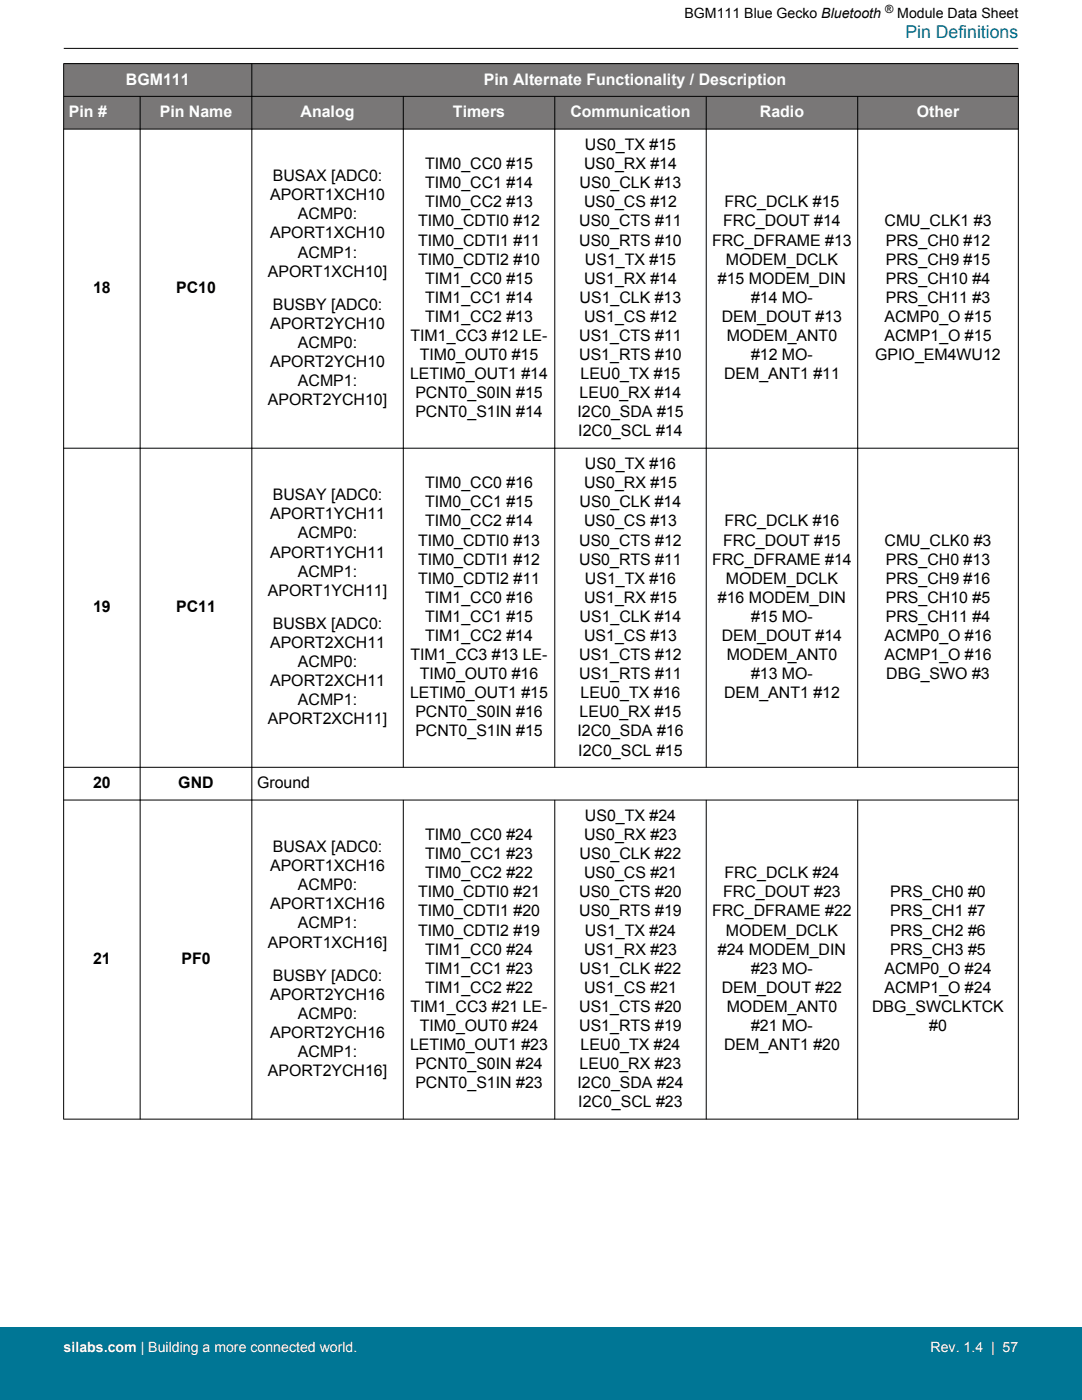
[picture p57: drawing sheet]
<svg xmlns="http://www.w3.org/2000/svg" width="216mm" height="279mm" viewBox="0 0 216 279" stroke-linecap="round" stroke-linejoin="round" font-family="sans-serif">
<defs><g id="words">
<text font-size="3.5" fill="#007695" x="180.6" y="7.5">Pin Definitions</text>
<g font-size="3.2" fill="#fff">
<text x="25.1" y="16.9">BGM111</text>
<text x="96.6" y="16.9">Pin Alternate Functionality / Description</text>
<text x="13.7" y="23.4">Pin #</text>
<text x="31.9" y="23.4">Pin Name</text>
<text x="60" y="23.4">Analog</text>
<text x="90.4" y="23.4">Timers</text>
<text x="113.8" y="23.4">Communication</text>
<text x="151.6" y="23.4">Radio</text>
<text x="182.9" y="23.4">Other</text>
</g>
<g font-size="3.2">
<text x="116.7" y="29.9">US0_TX #15</text>
<text x="84.8" y="33.8">TIM0_CC0 #15</text>
<text x="116.5" y="33.8">US0_RX #14</text>
<text x="53.9" y="40">APORT1XCH10</text>
<text x="54.4" y="36.2">BUSAX [ADC0:</text>
<text x="84.8" y="37.6">TIM0_CC1 #14</text>
<text x="84.8" y="41.4">TIM0_CC2 #13</text>
<text x="115.7" y="37.6">US0_CLK #13</text>
<text x="116.5" y="41.4">US0_CS #12</text>
<text x="144.6" y="41.4">FRC_DCLK #15</text>
<text x="53.9" y="47.6">APORT1XCH10</text>
<text x="59.5" y="43.8">ACMP0:</text>
<text x="83.4" y="45.2">TIM0_CDTI0 #12</text>
<text x="115.6" y="45.2">US0_CTS #11</text>
<text x="144.3" y="45.2">FRC_DOUT #14</text>
<text x="176.5" y="45.2">CMU_CLK1 #3</text>
<text x="59.5" y="51.4">ACMP1:</text>
<text x="83.4" y="49">TIM0_CDTI1 #11</text>
<text x="83.4" y="52.8">TIM0_CDTI2 #10</text>
<text x="115.6" y="49">US0_RTS #10</text>
<text x="116.7" y="52.8">US1_TX #15</text>
<text x="142.1" y="49">FRC_DFRAME #13</text>
<text x="144.8" y="52.8">MODEM_DCLK</text>
<text x="176.8" y="49">PRS_CH0 #12</text>
<text x="176.8" y="52.8">PRS_CH9 #15</text>
<text x="18.6" y="58.5">18</text>
<text x="35.1" y="58.5">PC10</text>
<text x="53.5" y="55.2">APORT1XCH10]</text>
<text x="84.8" y="56.6">TIM1_CC0 #15</text>
<text x="116.5" y="56.6">US1_RX #14</text>
<text x="143.2" y="56.6">#15 MODEM_DIN</text>
<text x="176.8" y="56.6">PRS_CH10 #4</text>
<text x="53.9" y="65.6">APORT2YCH10</text>
<text x="54.4" y="61.8">BUSBY [ADC0:</text>
<text x="84.8" y="60.4">TIM1_CC1 #14</text>
<text x="84.8" y="64.2">TIM1_CC2 #13</text>
<text x="115.7" y="60.4">US1_CLK #13</text>
<text x="116.5" y="64.2">US1_CS #12</text>
<text x="144" y="64.2">DEM_DOUT #13</text>
<text x="149.9" y="60.4">#14 MO-</text>
<text x="176.5" y="64.2">ACMP0_O #15</text>
<text x="176.8" y="60.4">PRS_CH11 #3</text>
<text x="59.5" y="69.5">ACMP0:</text>
<text x="81.9" y="68">TIM1_CC3 #12 LE-</text>
<text x="83.8" y="71.9">TIM0_OUT0 #15</text>
<text x="115.6" y="68">US1_CTS #11</text>
<text x="115.6" y="71.9">US1_RTS #10</text>
<text x="145" y="68">MODEM_ANT0</text>
<text x="149.9" y="71.9">#12 MO-</text>
<text x="174.6" y="71.9">GPIO_EM4WU12</text>
<text x="176.5" y="68">ACMP1_O #15</text>
<text x="53.9" y="73.3">APORT2YCH10</text>
<text x="59.5" y="77.1">ACMP1:</text>
<text x="81.8" y="75.7">LETIM0_OUT1 #14</text>
<text x="115.8" y="75.7">LEU0_TX #15</text>
<text x="144.5" y="75.7">DEM_ANT1 #11</text>
<text x="53.5" y="80.9">APORT2YCH10]</text>
<text x="82.9" y="79.5">PCNT0_S0IN #15</text>
<text x="82.9" y="83.3">PCNT0_S1IN #14</text>
<text x="115.2" y="83.3">I2C0_SDA #15</text>
<text x="115.7" y="79.5">LEU0_RX #14</text>
<text x="115.4" y="87.1">I2C0_SCL #14</text>
<text x="116.7" y="93.6">US0_TX #16</text>
<text x="54.4" y="99.8">BUSAY [ADC0:</text>
<text x="84.8" y="97.4">TIM0_CC0 #16</text>
<text x="84.8" y="101.3">TIM0_CC1 #15</text>
<text x="115.7" y="101.3">US0_CLK #14</text>
<text x="116.5" y="97.4">US0_RX #15</text>
<text x="53.9" y="103.6">APORT1YCH11</text>
<text x="59.5" y="107.5">ACMP0:</text>
<text x="84.8" y="105.1">TIM0_CC2 #14</text>
<text x="116.5" y="105.1">US0_CS #13</text>
<text x="144.6" y="105.1">FRC_DCLK #16</text>
<text x="53.9" y="111.3">APORT1YCH11</text>
<text x="83.4" y="108.9">TIM0_CDTI0 #13</text>
<text x="83.4" y="112.7">TIM0_CDTI1 #12</text>
<text x="115.6" y="108.9">US0_CTS #12</text>
<text x="115.6" y="112.7">US0_RTS #11</text>
<text x="142.1" y="112.7">FRC_DFRAME #14</text>
<text x="144.3" y="108.9">FRC_DOUT #15</text>
<text x="176.5" y="108.9">CMU_CLK0 #3</text>
<text x="176.8" y="112.7">PRS_CH0 #13</text>
<text x="53.5" y="118.9">APORT1YCH11]</text>
<text x="59.5" y="115.1">ACMP1:</text>
<text x="83.4" y="116.5">TIM0_CDTI2 #11</text>
<text x="116.7" y="116.5">US1_TX #16</text>
<text x="144.8" y="116.5">MODEM_DCLK</text>
<text x="176.8" y="116.5">PRS_CH9 #16</text>
<text x="18.6" y="122.2">19</text>
<text x="35.1" y="122.2">PC11</text>
<text x="54.4" y="125.5">BUSBX [ADC0:</text>
<text x="84.8" y="120.3">TIM1_CC0 #16</text>
<text x="84.8" y="124.1">TIM1_CC1 #15</text>
<text x="115.7" y="124.1">US1_CLK #14</text>
<text x="116.5" y="120.3">US1_RX #15</text>
<text x="143.2" y="120.3">#16 MODEM_DIN</text>
<text x="149.9" y="124.1">#15 MO-</text>
<text x="176.8" y="120.3">PRS_CH10 #5</text>
<text x="176.8" y="124.1">PRS_CH11 #4</text>
<text x="53.9" y="129.3">APORT2XCH11</text>
<text x="81.9" y="131.7">TIM1_CC3 #13 LE-</text>
<text x="84.8" y="127.9">TIM1_CC2 #14</text>
<text x="115.6" y="131.7">US1_CTS #12</text>
<text x="116.5" y="127.9">US1_CS #13</text>
<text x="144" y="127.9">DEM_DOUT #14</text>
<text x="145" y="131.7">MODEM_ANT0</text>
<text x="176.5" y="127.9">ACMP0_O #16</text>
<text x="176.5" y="131.7">ACMP1_O #16</text>
<text x="53.9" y="137">APORT2XCH11</text>
<text x="59.5" y="133.1">ACMP0:</text>
<text x="83.8" y="135.5">TIM0_OUT0 #16</text>
<text x="115.6" y="135.5">US1_RTS #11</text>
<text x="149.9" y="135.5">#13 MO-</text>
<text x="176.9" y="135.5">DBG_SWO #3</text>
<text x="59.5" y="140.8">ACMP1:</text>
<text x="81.8" y="139.4">LETIM0_OUT1 #15</text>
<text x="82.9" y="143.2">PCNT0_S0IN #16</text>
<text x="115.7" y="143.2">LEU0_RX #15</text>
<text x="115.8" y="139.4">LEU0_TX #16</text>
<text x="144.5" y="139.4">DEM_ANT1 #12</text>
<text x="53.5" y="144.6">APORT2XCH11]</text>
<text x="82.9" y="147">PCNT0_S1IN #15</text>
<text x="115.2" y="147">I2C0_SDA #16</text>
<text x="115.4" y="150.8">I2C0_SCL #15</text>
<text x="18.6" y="157.3">20</text>
<text x="35.6" y="157.3">GND</text>
<text x="51.3" y="157.3">Ground</text>
<text x="84.8" y="167.7">TIM0_CC0 #24</text>
<text x="116.5" y="167.7">US0_RX #23</text>
<text x="116.7" y="163.8">US0_TX #24</text>
<text x="53.9" y="173.9">APORT1XCH16</text>
<text x="54.4" y="170.1">BUSAX [ADC0:</text>
<text x="84.8" y="171.5">TIM0_CC1 #23</text>
<text x="115.7" y="171.5">US0_CLK #22</text>
<text x="59.5" y="177.7">ACMP0:</text>
<text x="83.4" y="179.1">TIM0_CDTI0 #21</text>
<text x="84.8" y="175.3">TIM0_CC2 #22</text>
<text x="115.6" y="179.1">US0_CTS #20</text>
<text x="116.5" y="175.3">US0_CS #21</text>
<text x="144.3" y="179.1">FRC_DOUT #23</text>
<text x="144.6" y="175.3">FRC_DCLK #24</text>
<text x="177.6" y="179.1">PRS_CH0 #0</text>
<text x="53.9" y="181.5">APORT1XCH16</text>
<text x="59.5" y="185.3">ACMP1:</text>
<text x="83.4" y="182.9">TIM0_CDTI1 #20</text>
<text x="115.6" y="182.9">US0_RTS #19</text>
<text x="142.1" y="182.9">FRC_DFRAME #22</text>
<text x="177.6" y="182.9">PRS_CH1 #7</text>
<text x="53.5" y="189.1">APORT1XCH16]</text>
<text x="83.4" y="186.7">TIM0_CDTI2 #19</text>
<text x="84.8" y="190.5">TIM1_CC0 #24</text>
<text x="116.5" y="190.5">US1_RX #23</text>
<text x="116.7" y="186.7">US1_TX #24</text>
<text x="143.2" y="190.5">#24 MODEM_DIN</text>
<text x="144.8" y="186.7">MODEM_DCLK</text>
<text x="177.6" y="186.7">PRS_CH2 #6</text>
<text x="177.6" y="190.5">PRS_CH3 #5</text>
<text x="18.6" y="192.4">21</text>
<text x="36.2" y="192.4">PF0</text>
<text x="54.4" y="195.7">BUSBY [ADC0:</text>
<text x="84.8" y="194.3">TIM1_CC1 #23</text>
<text x="115.7" y="194.3">US1_CLK #22</text>
<text x="149.9" y="194.3">#23 MO-</text>
<text x="176.5" y="194.3">ACMP0_O #24</text>
<text x="53.9" y="199.5">APORT2YCH16</text>
<text x="59.5" y="203.4">ACMP0:</text>
<text x="81.9" y="201.9">TIM1_CC3 #21 LE-</text>
<text x="84.8" y="198.1">TIM1_CC2 #22</text>
<text x="115.6" y="201.9">US1_CTS #20</text>
<text x="116.5" y="198.1">US1_CS #21</text>
<text x="144" y="198.1">DEM_DOUT #22</text>
<text x="145" y="201.9">MODEM_ANT0</text>
<text x="174" y="201.9">DBG_SWCLKTCK</text>
<text x="176.5" y="198.1">ACMP1_O #24</text>
<text x="53.9" y="207.2">APORT2YCH16</text>
<text x="81.8" y="209.6">LETIM0_OUT1 #23</text>
<text x="83.8" y="205.8">TIM0_OUT0 #24</text>
<text x="115.6" y="205.8">US1_RTS #19</text>
<text x="115.8" y="209.6">LEU0_TX #24</text>
<text x="144.5" y="209.6">DEM_ANT1 #20</text>
<text x="149.9" y="205.8">#21 MO-</text>
<text x="185.4" y="205.8">#0</text>
<text x="53.5" y="214.8">APORT2YCH16]</text>
<text x="59.5" y="211">ACMP1:</text>
<text x="82.9" y="213.4">PCNT0_S0IN #24</text>
<text x="115.7" y="213.4">LEU0_RX #23</text>
<text x="82.9" y="217.2">PCNT0_S1IN #23</text>
<text x="115.2" y="217.2">I2C0_SDA #24</text>
<text x="115.4" y="221">I2C0_SCL #23</text>
</g>
<g font-size="2.8">
<text x="136.6" y="3.5">BGM111 Blue Gecko Bluetooth</text>
<text x="179" y="3.5">Module Data Sheet</text>
</g>
<g font-size="2.8" fill="#fff">
<text x="12.7" y="269.9">silabs.com | Building a more connected world.</text>
<text x="185.7" y="269.9">Rev. 1.4 | 57</text>
</g>
<text font-size="2.3" x="176.6" y="2.6">®</text>
</g></defs>
<g fill="#797777">
<path d="M12.7 12.7h190.5v13.1h-190.5z" fill-rule="evenodd"/>
<path d="M12.7 12.7h190.5v6.5h-190.5z" fill-rule="evenodd"/>
<path d="M12.7 19.2h190.5v6.6h-190.5z" fill-rule="evenodd"/>
</g>
<g fill="none" stroke="#000" stroke-width=".2">
<path d="M12.7 12.7h190.5M12.7 19.2h190.5M12.7 12.7v210.7M12.7 9.7h190.5M28 19.2v204.2M50.3 12.7v210.7M80.5 19.2v134M110.7 19.2v134M140.9 19.2v134M171.1 19.2v134M203.2 12.7v210.7M12.7 25.8h190.5"/>
<path d="M12.7 89.4h190.5M12.7 153.1h190.5M12.7 159.7h190.5M80.5 159.6v63.8M110.7 159.6v63.8M140.9 159.6v63.8M171.1 159.6v63.8M12.7 223.3h190.5"/>
</g>
<path d="M0 264.9h215.9v14.5h-215.9z" fill="#007695"/>
<use href="#words"/>
</svg>
